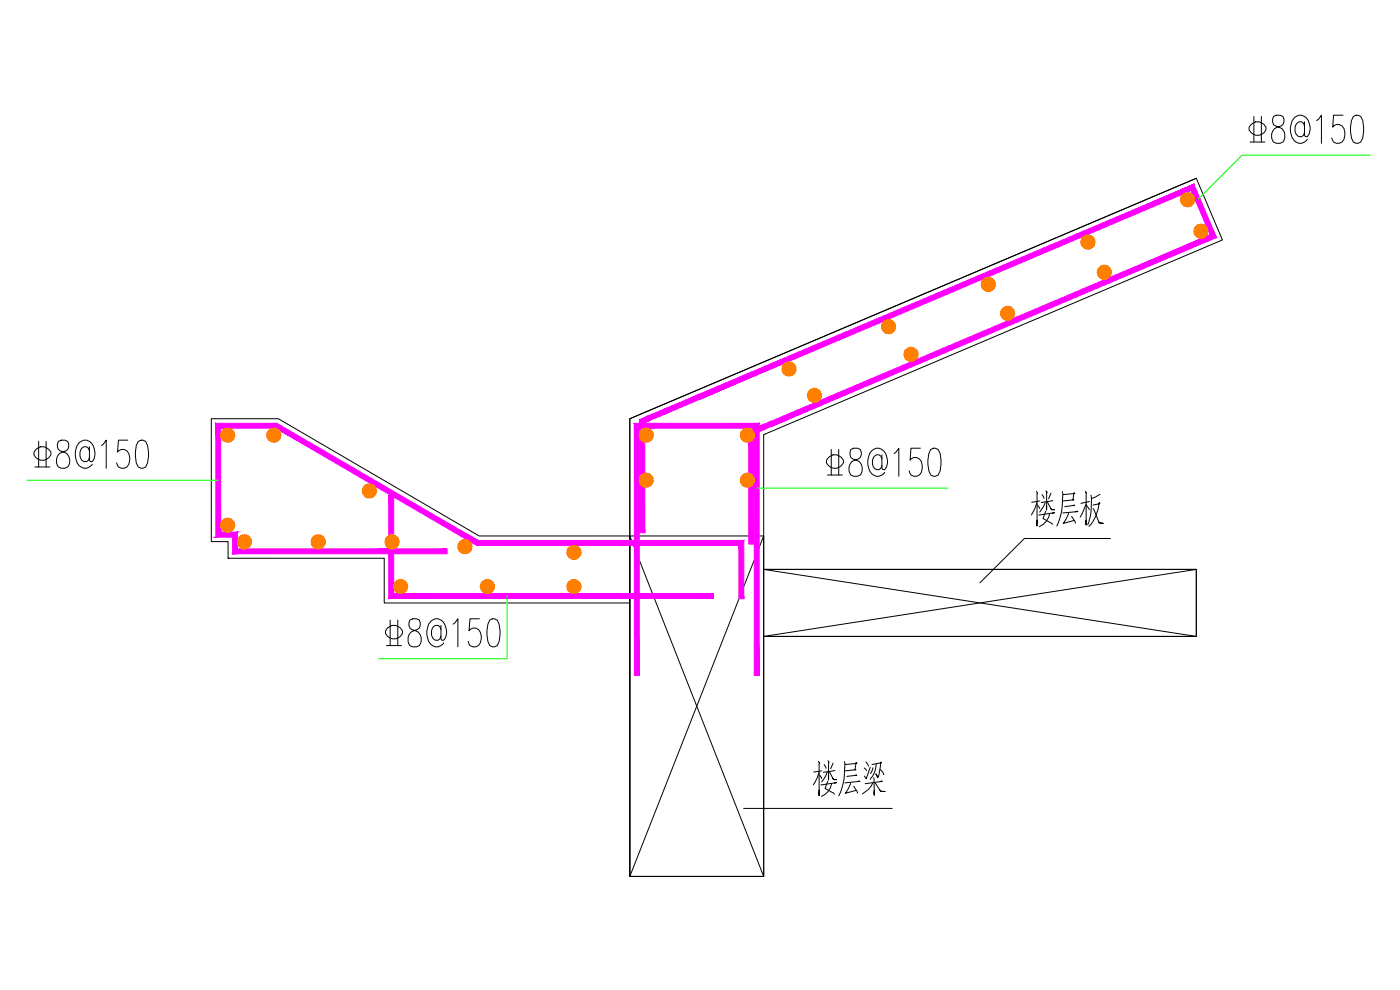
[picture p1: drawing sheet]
<svg xmlns="http://www.w3.org/2000/svg" width="420mm" height="297mm" viewBox="0 0 420 297" stroke-linecap="round" stroke-linejoin="round" font-family="sans-serif">
<defs><g id="words">
<text font-size="16.3" x="242.7" y="240.2">楼层梁</text>
<text font-size="15.9" x="308.3" y="159.1">楼层板</text>
</g></defs>
<!-- layer: S-OTHER-THIN -->
<g fill="none" stroke="#000" stroke-width=".3">
<path d="M359 53.5l7.9 18.5-137.7 58.4v40.4h129.8M359 53.5l-170 72.1v35.2l40.2 102.2M359 53.5l-170 72.1v137.4M63.4 125.6h20.1l60.3 35.2h45.2v20.1h-73.7v-13.4h-46.8v-5h-5.1zM189 160.8h40.2v102.2h-40.2zM229.2 170.8h129.8v20.2h-129.8zM229.2 160.8l-40.2 102.2M229.2 170.8l129.8 20.2M333.2 161.6h-25.8l-13.3 13.3M359 170.8v20.2h-129.8M359 170.8l-129.8 20.2M189 180.9v82.1h40.2"/>
<path d="M229.2 191v72M223.2 242.6h44.6"/>
</g>
<!-- layer: S-REIN -->
<g fill="#f0f" stroke="#f0f" stroke-width=".3">
<path d="M190.4 127v75.7h1.5zM190.4 127l1.5 1.5v74.2zM190.4 127l1.5 1.5 35.9-1.5zM191.9 128.5l35.9-1.5-1.4 1.5zM226.4 128.5l1.4 74.2v-75.7zM226.4 128.5l1.4 74.2h-1.4z"/>
<path d="M221.8 163.6v16h1.4zM223.2 162.2v17.4l-1.4-16zM189 163.6h32.8l1.4-1.4zM189 162.2h34.2l-34.2 1.4zM186.9 163.6h2.1v-1.4zM186.9 162.2h2.1l-2.1 1.4zM143 163.6h43.9v-1.4zM143.4 162.2h43.5l-43.9 1.4zM82.8 128.5l60.2 35.1 .4-1.4zM83.1 127l60.3 35.2-60.6-33.7zM66.3 128.5h16.5l.3-1.5zM64.8 127h18.3l-16.8 1.5zM64.8 127l1.5 32.7v-31.2zM64.8 127l1.5 32.7-1.5 1.4zM66.3 159.7l-1.5 1.4 6.4-1.4zM64.8 161.1l6.4-1.4-1.4 1.4zM71.2 159.7l-1.4 1.4 1.4 3.6zM69.8 161.1l1.4 3.6-1.4 1.4zM71.2 164.7l-1.4 1.4 47.6-1.4zM69.8 166.1l47.6-1.4v1.4zM117.4 164.7v1.4l16.8-1.4zM117.4 166.1l16.8-1.4v1.4z"/>
<path d="M116.7 148.7l1.5 16.7v-16.7zM116.7 148.7l1.5 16.7h-1.5zM116.7 165.4l1.5 12.7v-12.7zM116.7 165.4l1.5 12.7-1.5 1.5zM118.2 178.1l-1.5 1.5 70.2-1.5zM116.7 179.6l70.2-1.5v1.5zM186.9 178.1v1.5l2.1-1.5zM186.9 179.6l2.1-1.5v1.5zM189 178.1v1.5l25.1-1.5zM189 179.6l25.1-1.5v1.5z"/>
<path d="M224.7 129.3v33.9h1.5zM224.7 129.3l1.5 .9v33zM224.7 129.3l1.5 .9 2.7-2.7zM228.9 127.5l.6 1.3-3.3 1.4zM228.9 127.5l.6 1.3 1.5-2.2zM231 126.6l.6 1.3-2.1 .9zM231 126.6l.6 1.3 131.6-57.4zM231.6 127.9l131.6-57.4 1.9 .8zM357.5 57.2l5.7 13.3 1.9 .8zM358.3 55.3l6.8 16-7.6-14.1zM210.2 119.7l147.3-62.5 .8-1.9zM209.6 118.3l148.7-63-148.1 64.4zM199.6 124.2l10.6-4.5-.6-1.4zM199 122.9l10.6-4.6-10 5.9zM194.6 126.3l5-2.1-.6-1.3zM194.1 125l4.9-2.1-4.4 3.4zM194.1 125l-.6 1.8 1.1-.5zM192.1 125.8l2-.8-.6 1.8zM192.1 125.8l1.4 34v-33zM192.1 125.8l1.4 34h-1.4z"/>
</g>
<!-- layer: S-REIN-POINT -->
<g fill="#ff7f00" stroke="#ff7f00" stroke-width=".3">
<path d="M191.9 130.6v.5l2-.5zM191.9 131.1l2-.5-1.8 1zM192.1 131.6l.3 .5 1.5-1.5z"/>
<path d="M192.4 132.1l.5 .3 1-1.8zM193.9 130.6l-.5 2-.5-.2zM193.9 130.6l-.5 2 .5 .1z"/>
<path d="M193.9 130.6v2.1l.6-.1zM193.9 130.6l1.1 1.8-.5 .2zM193.9 130.6l1.1 1.8 .4-.3z"/>
<path d="M193.9 130.6l1.5 1.5 .3-.5zM193.9 130.6l2.1 .5-.3 .5zM193.9 130.6l2.1 .5v-.5z"/>
<path d="M193.9 130.6h2.1v-.6zM193.9 130.6l1.8-1.1 .3 .5zM193.9 130.6l1.8-1.1-.3-.4z"/>
<path d="M195 128.8l-1.1 1.8 1.5-1.5zM194.5 128.6l.5 .2-1.1 1.8zM193.9 128.5v2.1l.6-2z"/>
<path d="M193.4 128.6l.5 2v-2.1zM192.9 128.8l.5-.2 .5 2zM192.4 129.1l1.5 1.5-1-1.8z"/>
<path d="M192.4 129.1l-.3 .4 1.8 1.1zM192.1 129.5l1.8 1.1-2-.6zM191.9 130v.6h2z"/>
<path d="M222.2 130.6v.5l2.1-.5zM222.2 131.1l2.1-.5-1.8 1zM222.5 131.6l.3 .5 1.5-1.5z"/>
<path d="M222.8 132.1l.4 .3 1.1-1.8zM224.3 130.6l-.6 2-.5-.2zM224.3 130.6l-.6 2 .6 .1z"/>
<path d="M224.3 130.6v2.1l.5-.1zM224.3 130.6l1 1.8-.5 .2zM224.3 130.6l1 1.8 .5-.3z"/>
<path d="M224.3 130.6l1.5 1.5 .3-.5zM224.3 130.6l2 .5-.2 .5zM224.3 130.6l2 .5 .1-.5z"/>
<path d="M224.3 130.6h2.1l-.1-.6zM224.3 130.6l1.8-1.1 .2 .5zM224.3 130.6l1.8-1.1-.3-.4z"/>
<path d="M225.3 128.8l-1 1.8 1.5-1.5zM224.8 128.6l.5 .2-1 1.8zM224.3 128.5v2.1l.5-2z"/>
<path d="M223.7 128.6l.6 2v-2.1zM223.2 128.8l.5-.2 .6 2zM222.8 129.1l1.5 1.5-1.1-1.8z"/>
<path d="M222.8 129.1l-.3 .4 1.8 1.1zM222.5 129.5l1.8 1.1-2.1-.6zM222.2 130v.6h2.1z"/>
<path d="M66.3 157.6v.5l2-.5zM66.3 158.1l2-.5-1.8 1zM66.5 158.6l.3 .4 1.5-1.4z"/>
<path d="M66.8 159l.5 .4 1-1.8zM68.3 157.6l-.5 2-.5-.2zM68.3 157.6l-.5 2 .5 .1z"/>
<path d="M68.3 157.6v2.1l.6-.1zM68.3 157.6l1.1 1.8-.5 .2zM68.3 157.6l1.1 1.8 .4-.4z"/>
<path d="M68.3 157.6l1.5 1.4 .3-.4zM68.3 157.6l2.1 .5-.3 .5zM68.3 157.6l2.1 .5v-.5z"/>
<path d="M68.3 157.6h2.1v-.6zM68.3 157.6l1.8-1.1 .3 .5zM68.3 157.6l1.8-1.1-.3-.4z"/>
<path d="M69.4 155.8l-1.1 1.8 1.5-1.5zM68.9 155.6l.5 .2-1.1 1.8zM68.3 155.5v2.1l.6-2z"/>
<path d="M67.8 155.6l.5 2v-2.1zM67.3 155.8l.5-.2 .5 2zM66.8 156.1l1.5 1.5-1-1.8z"/>
<path d="M66.8 156.1l-.3 .4 1.8 1.1zM66.5 156.5l1.8 1.1-2-.6zM66.3 157v.6h2z"/>
<path d="M66.3 130.6v.5l2-.5zM66.3 131.1l2-.5-1.8 1zM66.5 131.6l.3 .5 1.5-1.5z"/>
<path d="M66.8 132.1l.5 .3 1-1.8zM68.3 130.6l-.5 2-.5-.2zM68.3 130.6l-.5 2 .5 .1z"/>
<path d="M68.3 130.6v2.1l.6-.1zM68.3 130.6l1.1 1.8-.5 .2zM68.3 130.6l1.1 1.8 .4-.3z"/>
<path d="M68.3 130.6l1.5 1.5 .3-.5zM68.3 130.6l2.1 .5-.3 .5zM68.3 130.6l2.1 .5v-.5z"/>
<path d="M68.3 130.6h2.1v-.6zM68.3 130.6l1.8-1.1 .3 .5zM68.3 130.6l1.8-1.1-.3-.4z"/>
<path d="M69.4 128.8l-1.1 1.8 1.5-1.5zM68.9 128.6l.5 .2-1.1 1.8zM68.3 128.5v2.1l.6-2z"/>
<path d="M67.8 128.6l.5 2v-2.1zM67.3 128.8l.5-.2 .5 2zM66.8 129.1l1.5 1.5-1-1.8z"/>
<path d="M66.8 129.1l-.3 .4 1.8 1.1zM66.5 129.5l1.8 1.1-2-.6zM66.3 130v.6h2z"/>
<path d="M71.2 162.6l.1 .5 2.1-.5zM71.3 163.1l2.1-.5-1.9 1zM71.5 163.6l.4 .5 1.5-1.5z"/>
<path d="M73.4 162.6l-1.5 1.5 .4 .3zM73.4 162.6l-.6 2-.5-.2zM73.4 162.6l-.6 2 .6 .1z"/>
<path d="M73.4 162.6v2.1l.5-.1zM73.4 162.6l1 1.8-.5 .2zM73.4 162.6l1 1.8 .4-.3z"/>
<path d="M73.4 162.6l1.4 1.5 .4-.5zM73.4 162.6l2 .5-.2 .5zM73.4 162.6l2 .5v-.5z"/>
<path d="M73.4 162.6h2v-.6zM73.4 162.6l1.8-1.1 .2 .5zM73.4 162.6l1.8-1.1-.4-.4z"/>
<path d="M74.4 160.8l-1 1.8 1.4-1.5zM73.9 160.6l.5 .2-1 1.8zM73.4 160.5v2.1l.5-2z"/>
<path d="M72.8 160.6l.6 2v-2.1zM72.3 160.8l.5-.2 .6 2zM71.9 161.1l1.5 1.5-1.1-1.8z"/>
<path d="M71.9 161.1l-.4 .4 1.9 1.1zM71.5 161.5l1.9 1.1-2.1-.6zM71.3 162l-.1 .6h2.2z"/>
<path d="M80.1 130.6v.5l2.1-.5zM80.1 131.1l2.1-.5-1.9 1zM80.3 131.6l.4 .5 1.5-1.5z"/>
<path d="M80.7 132.1l.5 .3 1-1.8zM82.2 130.6l-.6 2-.4-.2zM82.2 130.6l-.6 2 .6 .1z"/>
<path d="M82.2 130.6v2.1l.5-.1zM82.2 130.6l1 1.8-.5 .2zM82.2 130.6l1 1.8 .5-.3z"/>
<path d="M82.2 130.6l1.5 1.5 .3-.5zM82.2 130.6l2 .5-.2 .5zM82.2 130.6l2 .5 .1-.5z"/>
<path d="M82.2 130.6h2.1l-.1-.6zM82.2 130.6l1.8-1.1 .2 .5zM83.7 129.1l-1.5 1.5 1.8-1.1z"/>
<path d="M83.2 128.8l-1 1.8 1.5-1.5zM82.7 128.6l.5 .2-1 1.8zM82.2 128.5v2.1l.5-2z"/>
<path d="M81.6 128.6l.6 2v-2.1zM81.2 128.8l.4-.2 .6 2zM80.7 129.1l1.5 1.5-1-1.8z"/>
<path d="M80.7 129.1l-.4 .4 1.9 1.1zM80.3 129.5l1.9 1.1-2.1-.6zM80.1 130v.6h2.1z"/>
<path d="M118.2 176v.5l2-.5zM118.2 176.5l2-.5-1.8 1zM118.4 177l.3 .5 1.5-1.5z"/>
<path d="M118.7 177.5l.5 .3 1-1.8zM120.2 176l-.5 2-.5-.2zM120.2 176l-.5 2 .5 .1z"/>
<path d="M120.2 176v2.1l.6-.1zM120.2 176l1.1 1.8-.5 .2zM120.2 176l1.1 1.8 .4-.3z"/>
<path d="M120.2 176l1.5 1.5 .3-.5zM120.2 176l2.1 .5-.3 .5zM120.2 176l2.1 .5v-.5z"/>
<path d="M120.2 176h2.1v-.5zM120.2 176l1.8-1.1 .3 .6zM120.2 176l1.8-1.1-.3-.4z"/>
<path d="M121.3 174.2l-1.1 1.8 1.5-1.5zM120.8 174l.5 .2-1.1 1.8zM120.2 173.9v2.1l.6-2z"/>
<path d="M119.7 174l.5 2v-2.1zM119.2 174.2l.5-.2 .5 2zM118.7 174.5l1.5 1.5-1-1.8z"/>
<path d="M118.7 174.5l-.3 .4 1.8 1.1zM118.4 174.9l1.8 1.1-2-.5zM118.2 175.5v.5h2z"/>
<path d="M354.3 59.9l.1 .6 2-.6zM354.4 60.5l2-.6-1.8 1.1zM354.6 61l.3 .4 1.5-1.5z"/>
<path d="M356.4 59.9l-1.5 1.5 .4 .4zM356.4 59.9l-.5 2.1-.6-.2zM356.4 59.9l-.5 2.1h.5z"/>
<path d="M356.4 59.9v2.1h.6zM356.4 59.9l1.1 1.9-.5 .2zM356.4 59.9l1.1 1.9 .4-.4z"/>
<path d="M356.4 59.9l1.5 1.5 .3-.4zM356.4 59.9l2 .6-.2 .5zM356.4 59.9l2 .6 .1-.6z"/>
<path d="M356.4 59.9h2.1l-.1-.5zM356.4 59.9l1.8-1 .2 .5zM356.4 59.9l1.8-1-.3-.5z"/>
<path d="M357.5 58.1l-1.1 1.8 1.5-1.5zM357 57.9l.5 .2-1.1 1.8zM356.4 57.9v2l.6-2z"/>
<path d="M355.9 57.9l.5 2v-2zM355.3 58.1l.6-.2 .5 2zM354.9 58.4l1.5 1.5-1.1-1.8z"/>
<path d="M354.9 58.4l-.3 .5 1.8 1zM354.6 58.9l1.8 1-2-.5zM354.4 59.4l-.1 .5h2.1z"/>
<path d="M358.3 69.4l.1 .5 2-.5zM358.4 69.9l2-.5-1.8 1zM358.6 70.4l.3 .5 1.5-1.5z"/>
<path d="M358.9 70.9l.5 .3 1-1.8zM360.4 69.4l-.5 2-.5-.2zM360.4 69.4l-.5 2 .5 .1z"/>
<path d="M360.4 69.4v2.1l.5-.1zM360.4 69.4l1 1.8-.5 .2zM360.4 69.4l1 1.8 .5-.3z"/>
<path d="M360.4 69.4l1.5 1.5 .3-.5zM360.4 69.4l2 .5-.2 .5zM360.4 69.4l2 .5 .1-.5z"/>
<path d="M360.4 69.4h2.1l-.1-.6zM360.4 69.4l1.8-1 .2 .4zM360.4 69.4l1.8-1-.3-.5z"/>
<path d="M361.4 67.5l-1 1.9 1.5-1.5zM360.9 67.3l.5 .2-1 1.9zM360.4 67.3v2.1l.5-2.1z"/>
<path d="M359.9 67.3l.5 2.1v-2.1zM359.4 67.5l.5-.2 .5 2.1zM358.9 67.9l1.5 1.5-1-1.9z"/>
<path d="M358.9 67.9l-.3 .5 1.8 1zM358.6 68.4l1.8 1-2-.6zM358.4 68.8l-.1 .6h2.1z"/>
<path d="M115.6 162.6l.1 .5 1.9-.5zM115.7 163.1l1.9-.5-1.7 1zM115.9 163.6l.3 .5 1.4-1.5z"/>
<path d="M116.2 164.1l.4 .3 1-1.8zM117.6 162.6l-.5 2-.5-.2zM117.6 162.6l-.5 2 .5 .1z"/>
<path d="M117.6 162.6v2.1l.6-.1zM117.6 162.6l1.1 1.8-.5 .2zM117.6 162.6l1.1 1.8 .4-.3z"/>
<path d="M117.6 162.6l1.5 1.5 .4-.5zM117.6 162.6l2.1 .5-.2 .5zM117.6 162.6l2.1 .5 .1-.5z"/>
<path d="M117.6 162.6h2.2l-.1-.6zM117.6 162.6l1.9-1.1 .2 .5zM117.6 162.6l1.9-1.1-.4-.4z"/>
<path d="M118.7 160.8l-1.1 1.8 1.5-1.5zM118.2 160.6l.5 .2-1.1 1.8zM117.6 160.5v2.1l.6-2z"/>
<path d="M117.1 160.6l.5 2v-2.1zM116.6 160.8l.5-.2 .5 2zM116.2 161.1l1.4 1.5-1-1.8z"/>
<path d="M116.2 161.1l-.3 .4 1.7 1.1zM115.9 161.5l1.7 1.1-1.9-.6zM115.7 162l-.1 .6h2z"/>
<path d="M93.4 162.6l.1 .5 2-.5zM93.5 163.1l2-.5-1.8 1zM93.7 163.6l.3 .5 1.5-1.5z"/>
<path d="M94 164.1l.4 .3 1.1-1.8zM95.5 162.6l-.5 2-.6-.2zM95.5 162.6l-.5 2 .5 .1z"/>
<path d="M95.5 162.6v2.1l.6-.1zM95.5 162.6l1.1 1.8-.5 .2zM95.5 162.6l1.1 1.8 .4-.3z"/>
<path d="M95.5 162.6l1.5 1.5 .3-.5zM95.5 162.6l2 .5-.2 .5zM95.5 162.6l2 .5 .1-.5z"/>
<path d="M95.5 162.6h2.1l-.1-.6zM95.5 162.6l1.8-1.1 .2 .5zM95.5 162.6l1.8-1.1-.3-.4z"/>
<path d="M96.6 160.8l-1.1 1.8 1.5-1.5zM96.1 160.6l.5 .2-1.1 1.8zM95.5 160.5v2.1l.6-2z"/>
<path d="M95 160.6l.5 2v-2.1zM94.4 160.8l.6-.2 .5 2zM94 161.1l1.5 1.5-1.1-1.8z"/>
<path d="M94 161.1l-.3 .4 1.8 1.1zM93.7 161.5l1.8 1.1-2-.6zM93.5 162l-.1 .6h2.1z"/>
<path d="M108.8 147.3v.6l2.1-.6zM108.8 147.9l2.1-.6-1.8 1zM109.1 148.3l.3 .5 1.5-1.5z"/>
<path d="M109.4 148.8l.4 .3 1.1-1.8zM110.9 147.3l-.6 2-.5-.2zM110.9 147.3l-.6 2 .6 .1z"/>
<path d="M110.9 147.3v2.1l.5-.1zM110.9 147.3l1 1.8-.5 .2zM110.9 147.3l1 1.8 .5-.3z"/>
<path d="M110.9 147.3l1.5 1.5 .2-.5zM110.9 147.3l2 .6-.3 .4zM110.9 147.3l2 .6v-.6z"/>
<path d="M110.9 147.3h2v-.5zM110.9 147.3l1.7-1.1 .3 .6zM110.9 147.3l1.7-1.1-.2-.4z"/>
<path d="M111.9 145.5l-1 1.8 1.5-1.5zM111.4 145.3l.5 .2-1 1.8zM110.9 145.2v2.1l.5-2z"/>
<path d="M110.3 145.3l.6 2v-2.1zM109.8 145.5l.5-.2 .6 2zM109.4 145.8l1.5 1.5-1.1-1.8z"/>
<path d="M109.4 145.8l-.3 .4 1.8 1.1zM109.1 146.2l1.8 1.1-2.1-.5zM108.8 146.8v.5h2.1z"/>
<path d="M137.5 164v.6l2-.6zM137.5 164.6l2-.6-1.8 1.1zM137.7 165.1l.3 .4 1.5-1.5z"/>
<path d="M138 165.5l.5 .3 1-1.8zM139.5 164l-.5 2.1-.5-.3zM139.5 164l-.5 2.1h.5z"/>
<path d="M139.5 164v2.1h.6zM139.5 164l1.1 1.8-.5 .3zM139.5 164l1.1 1.8 .4-.3z"/>
<path d="M139.5 164l1.5 1.5 .4-.4zM139.5 164l2.1 .6-.2 .5zM139.5 164l2.1 .6v-.6z"/>
<path d="M139.5 164h2.1v-.5zM139.5 164l1.9-1 .2 .5zM139.5 164l1.9-1-.4-.5z"/>
<path d="M140.6 162.2l-1.1 1.8 1.5-1.5zM140.1 162l.5 .2-1.1 1.8zM139.5 161.9v2.1l.6-2z"/>
<path d="M139 162l.5 2v-2.1zM138.5 162.2l.5-.2 .5 2zM138 162.5l1.5 1.5-1-1.8z"/>
<path d="M138 162.5l-.3 .5 1.8 1zM137.7 163l1.8 1-2-.5zM137.5 163.5v.5h2z"/>
<path d="M170.2 165.7v.6l2.1-.6zM170.2 166.3l2.1-.6-1.9 1.1zM170.4 166.8l.4 .4 1.5-1.5z"/>
<path d="M170.8 167.2l.4 .3 1.1-1.8zM172.3 165.7l-.6 2.1-.5-.3zM172.3 165.7l-.6 2.1h.6z"/>
<path d="M172.3 165.7v2.1h.5zM172.3 165.7l1 1.8-.5 .3zM172.3 165.7l1 1.8 .4-.3z"/>
<path d="M172.3 165.7l1.4 1.5 .4-.4zM172.3 165.7l2 .6-.2 .5zM172.3 165.7l2 .6 .1-.6z"/>
<path d="M172.3 165.7h2.1l-.1-.5zM172.3 165.7l1.8-1 .2 .5zM172.3 165.7l1.8-1-.4-.5z"/>
<path d="M173.3 163.9l-1 1.8 1.4-1.5zM172.8 163.7l.5 .2-1 1.8zM172.3 163.6v2.1l.5-2z"/>
<path d="M171.7 163.7l.6 2v-2.1zM171.2 163.9l.5-.2 .6 2zM170.8 164.2l1.5 1.5-1.1-1.8z"/>
<path d="M170.8 164.2l-.4 .5 1.9 1zM170.4 164.7l1.9 1-2.1-.5zM170.2 165.2v.5h2.1z"/>
<path d="M144.1 176l.1 .5 2.1-.5zM144.2 176.5l2.1-.5-1.9 1zM144.4 177l.4 .5 1.5-1.5z"/>
<path d="M144.8 177.5l.4 .3 1.1-1.8zM146.3 176l-.6 2-.5-.2zM146.3 176l-.6 2 .6 .1z"/>
<path d="M146.3 176v2.1l.5-.1zM146.3 176l1 1.8-.5 .2zM146.3 176l1 1.8 .4-.3z"/>
<path d="M146.3 176l1.4 1.5 .4-.5zM146.3 176l2 .5-.2 .5zM146.3 176l2 .5v-.5z"/>
<path d="M146.3 176h2v-.5zM146.3 176l1.8-1.1 .2 .6zM146.3 176l1.8-1.1-.4-.4z"/>
<path d="M147.3 174.2l-1 1.8 1.4-1.5zM146.8 174l.5 .2-1 1.8zM146.3 173.9v2.1l.5-2z"/>
<path d="M145.7 174l.6 2v-2.1zM145.2 174.2l.5-.2 .6 2zM144.8 174.5l1.5 1.5-1.1-1.8z"/>
<path d="M144.8 174.5l-.4 .4 1.9 1.1zM144.4 174.9l1.9 1.1-2.1-.5zM144.2 175.5l-.1 .5h2.2z"/>
<path d="M170.2 176v.5l2.1-.5zM170.2 176.5l2.1-.5-1.9 1zM170.4 177l.4 .5 1.5-1.5z"/>
<path d="M170.8 177.5l.4 .3 1.1-1.8zM172.3 176l-.6 2-.5-.2zM172.3 176l-.6 2 .6 .1z"/>
<path d="M172.3 176v2.1l.5-.1zM172.3 176l1 1.8-.5 .2zM172.3 176l1 1.8 .4-.3z"/>
<path d="M172.3 176l1.4 1.5 .4-.5zM172.3 176l2 .5-.2 .5zM172.3 176l2 .5 .1-.5z"/>
<path d="M172.3 176h2.1l-.1-.5zM172.3 176l1.8-1.1 .2 .6zM172.3 176l1.8-1.1-.4-.4z"/>
<path d="M173.3 174.2l-1 1.8 1.4-1.5zM172.8 174l.5 .2-1 1.8zM172.3 173.9v2.1l.5-2z"/>
<path d="M171.7 174l.6 2v-2.1zM171.2 174.2l.5-.2 .6 2zM170.8 174.5l1.5 1.5-1.1-1.8z"/>
<path d="M170.8 174.5l-.4 .4 1.9 1.1zM170.4 174.9l1.9 1.1-2.1-.5zM170.2 175.5v.5h2.1z"/>
<path d="M191.9 144.1v.5l2-.5zM191.9 144.6l2-.5-1.8 1zM192.1 145.1l.3 .5 1.5-1.5z"/>
<path d="M192.4 145.6l.5 .3 1-1.8zM193.9 144.1l-.5 2-.5-.2zM193.9 144.1l-.5 2 .5 .1z"/>
<path d="M193.9 144.1v2.1l.6-.1zM193.9 144.1l1.1 1.8-.5 .2zM193.9 144.1l1.1 1.8 .4-.3z"/>
<path d="M193.9 144.1l1.5 1.5 .3-.5zM193.9 144.1l2.1 .5-.3 .5zM193.9 144.1l2.1 .5v-.5z"/>
<path d="M193.9 144.1h2.1v-.6zM193.9 144.1l1.8-1.1 .3 .5zM193.9 144.1l1.8-1.1-.3-.4z"/>
<path d="M195 142.3l-1.1 1.8 1.5-1.5zM194.5 142.1l.5 .2-1.1 1.8zM193.9 142v2.1l.6-2z"/>
<path d="M193.4 142.1l.5 2v-2.1zM192.9 142.3l.5-.2 .5 2zM192.4 142.6l1.5 1.5-1-1.8z"/>
<path d="M192.4 142.6l-.3 .4 1.8 1.1zM192.1 143l1.8 1.1-2-.6zM191.9 143.5v.6h2z"/>
<path d="M222.2 144.1v.5l2.1-.5zM222.2 144.6l2.1-.5-1.8 1zM222.5 145.1l.3 .5 1.5-1.5z"/>
<path d="M222.8 145.6l.4 .3 1.1-1.8zM224.3 144.1l-.6 2-.5-.2zM224.3 144.1l-.6 2 .6 .1z"/>
<path d="M224.3 144.1v2.1l.5-.1zM224.3 144.1l1 1.8-.5 .2zM224.3 144.1l1 1.8 .5-.3z"/>
<path d="M224.3 144.1l1.5 1.5 .3-.5zM224.3 144.1l2 .5-.2 .5zM224.3 144.1l2 .5 .1-.5z"/>
<path d="M224.3 144.1h2.1l-.1-.6zM224.3 144.1l1.8-1.1 .2 .5zM224.3 144.1l1.8-1.1-.3-.4z"/>
<path d="M225.3 142.3l-1 1.8 1.5-1.5zM224.8 142.1l.5 .2-1 1.8zM224.3 142v2.1l.5-2z"/>
<path d="M223.7 142.1l.6 2v-2.1zM223.2 142.3l.5-.2 .6 2zM222.8 142.6l1.5 1.5-1.1-1.8z"/>
<path d="M222.8 142.6l-.3 .4 1.8 1.1zM222.5 143l1.8 1.1-2.1-.6zM222.2 143.5v.6h2.1z"/>
<path d="M234.7 110.7l.1 .5 2-.5zM234.8 111.2l2-.5-1.9 1zM234.9 111.7l.4 .5 1.5-1.5z"/>
<path d="M235.3 112.2l.5 .3 1-1.8zM236.8 110.7l-.6 2-.4-.2zM236.8 110.7l-.6 2 .6 .1z"/>
<path d="M236.8 110.7v2.1l.5-.1zM236.8 110.7l1 1.8-.5 .2zM236.8 110.7l1 1.8 .5-.3z"/>
<path d="M236.8 110.7l1.5 1.5 .3-.5zM236.8 110.7l2 .5-.2 .5zM236.8 110.7l2 .5 .1-.5z"/>
<path d="M236.8 110.7h2.1l-.1-.5zM236.8 110.7l1.8-1 .2 .5zM236.8 110.7l1.8-1-.3-.5z"/>
<path d="M237.8 108.9l-1 1.8 1.5-1.5zM237.3 108.7l.5 .2-1 1.8zM236.8 108.6v2.1l.5-2z"/>
<path d="M236.2 108.7l.6 2v-2.1zM235.8 108.9l.4-.2 .6 2zM235.3 109.2l1.5 1.5-1-1.8z"/>
<path d="M235.3 109.2l-.4 .5 1.9 1zM234.9 109.7l1.9 1-2-.5zM234.8 110.2l-.1 .5h2.1z"/>
<path d="M264.6 98l.1 .6 2-.6zM264.7 98.6l2-.6-1.8 1.1zM264.9 99.1l.3 .4 1.5-1.5z"/>
<path d="M265.2 99.5l.4 .4 1.1-1.9zM266.7 98l-.6 2.1-.5-.2zM266.7 98l-.6 2.1h.6z"/>
<path d="M266.7 98v2.1h.6zM266.7 98l1 1.9-.4 .2zM266.7 98l1 1.9 .5-.4z"/>
<path d="M266.7 98l1.5 1.5 .3-.4zM266.7 98l2 .6-.2 .5zM266.7 98l2 .6 .1-.6z"/>
<path d="M266.7 98h2.1l-.1-.5zM266.7 98l1.8-1 .2 .5zM266.7 98l1.8-1-.3-.5z"/>
<path d="M267.7 96.2l-1 1.8 1.5-1.5zM267.3 96l.4 .2-1 1.8zM266.7 95.9v2.1l.6-2z"/>
<path d="M266.1 96l.6 2v-2.1zM265.6 96.2l.5-.2 .6 2zM265.2 96.5l1.5 1.5-1.1-1.8z"/>
<path d="M265.2 96.5l-.3 .5 1.8 1zM264.9 97l1.8 1-2-.5zM264.7 97.5l-.1 .5h2.1z"/>
<path d="M294.5 85.3l.1 .6 2-.6zM294.6 85.9l2-.6-1.8 1.1zM294.8 86.4l.3 .4 1.5-1.5z"/>
<path d="M295.1 86.8l.4 .4 1.1-1.9zM296.6 85.3l-.6 2.1-.5-.2zM296.6 85.3l-.6 2.1h.6z"/>
<path d="M296.6 85.3v2.1h.5zM296.6 85.3l1 1.9-.5 .2zM296.6 85.3l1 1.9 .5-.4z"/>
<path d="M296.6 85.3l1.5 1.5 .3-.4zM296.6 85.3l2 .6-.2 .5zM296.6 85.3l2 .6 .1-.6z"/>
<path d="M296.6 85.3h2.1l-.1-.5zM296.6 85.3l1.8-1 .2 .5zM296.6 85.3l1.8-1-.3-.5z"/>
<path d="M297.6 83.5l-1 1.8 1.5-1.5zM297.1 83.3l.5 .2-1 1.8zM296.6 83.2v2.1l.5-2z"/>
<path d="M296 83.3l.6 2v-2.1zM295.5 83.5l.5-.2 .6 2zM295.1 83.8l1.5 1.5-1.1-1.8z"/>
<path d="M295.1 83.8l-.3 .5 1.8 1zM294.8 84.3l1.8 1-2-.5zM294.6 84.8l-.1 .5h2.1z"/>
<path d="M324.4 72.6l.1 .6 2-.6zM324.5 73.2l2-.6-1.8 1.1zM324.7 73.7l.3 .4 1.5-1.5z"/>
<path d="M325 74.1l.5 .4 1-1.9zM326.5 72.6l-.5 2.1-.5-.2zM326.5 72.6l-.5 2.1h.5z"/>
<path d="M326.5 72.6v2.1h.5zM326.5 72.6l1 1.9-.5 .2zM326.5 72.6l1 1.9 .5-.4z"/>
<path d="M326.5 72.6l1.5 1.5 .3-.4zM326.5 72.6l2 .6-.2 .5zM326.5 72.6l2 .6 .1-.6z"/>
<path d="M326.5 72.6h2.1l-.1-.5zM326.5 72.6l1.8-1 .2 .5zM326.5 72.6l1.8-1-.3-.5z"/>
<path d="M327.5 70.8l-1 1.8 1.5-1.5zM327 70.6l.5 .2-1 1.8zM326.5 70.6v2l.5-2z"/>
<path d="M326 70.6l.5 2v-2zM325.5 70.8l.5-.2 .5 2zM325 71.1l1.5 1.5-1-1.8z"/>
<path d="M325 71.1l-.3 .5 1.8 1zM324.7 71.6l1.8 1-2-.5zM324.5 72.1l-.1 .5h2.1z"/>
<path d="M329.3 81.7l.1 .5 2-.5zM329.4 82.2l2-.5-1.8 1zM329.6 82.7l.3 .5 1.5-1.5z"/>
<path d="M329.9 83.2l.5 .3 1-1.8zM331.4 81.7l-.5 2-.5-.2zM331.4 81.7l-.5 2 .5 .1z"/>
<path d="M331.4 81.7v2.1l.5-.1zM331.4 81.7l1 1.8-.5 .2zM331.4 81.7l1 1.8 .5-.3z"/>
<path d="M331.4 81.7l1.5 1.5 .3-.5zM331.4 81.7l2 .5-.2 .5zM331.4 81.7l2 .5 .1-.5z"/>
<path d="M331.4 81.7h2.1l-.1-.6zM331.4 81.7l1.8-1.1 .2 .5zM332.9 80.2l-1.5 1.5 1.8-1.1z"/>
<path d="M332.4 79.9l-1 1.8 1.5-1.5zM331.9 79.7l.5 .2-1 1.8zM331.4 79.6v2.1l.5-2z"/>
<path d="M330.9 79.7l.5 2v-2.1zM330.4 79.9l.5-.2 .5 2zM329.9 80.2l1.5 1.5-1-1.8z"/>
<path d="M329.9 80.2l-.3 .4 1.8 1.1zM329.6 80.6l1.8 1.1-2-.6zM329.4 81.1l-.1 .6h2.1z"/>
<path d="M300.3 94l.1 .6 2-.6zM300.4 94.6l2-.6-1.8 1.1zM300.6 95.1l.3 .4 1.5-1.5z"/>
<path d="M300.9 95.5l.5 .3 1-1.8zM302.4 94l-.5 2-.5-.2zM302.4 94l-.5 2 .5 .1z"/>
<path d="M302.4 94v2.1l.5-.1zM302.4 94l1 1.8-.5 .2zM302.4 94l1 1.8 .5-.3z"/>
<path d="M302.4 94l1.5 1.5 .3-.4zM302.4 94l2 .6-.2 .5zM302.4 94l2 .6 .1-.6z"/>
<path d="M302.4 94h2.1l-.1-.5zM302.4 94l1.8-1.1 .2 .6zM303.9 92.5l-1.5 1.5 1.8-1.1z"/>
<path d="M303.4 92.2l-1 1.8 1.5-1.5zM302.9 92l.5 .2-1 1.8zM302.4 91.9v2.1l.5-2z"/>
<path d="M301.9 92l.5 2v-2.1zM301.4 92.2l.5-.2 .5 2zM300.9 92.5l1.5 1.5-1-1.8z"/>
<path d="M300.9 92.5l-.3 .4 1.8 1.1zM300.6 92.9l1.8 1.1-2-.5zM300.4 93.5l-.1 .5h2.1z"/>
<path d="M271.3 106.3l.1 .5 2-.5zM271.4 106.8l2-.5-1.8 1zM271.6 107.3l.3 .5 1.5-1.5z"/>
<path d="M271.9 107.8l.5 .3 1-1.8zM273.4 106.3l-.5 2-.5-.2zM273.4 106.3l-.5 2 .5 .1z"/>
<path d="M273.4 106.3v2.1l.5-.1zM273.4 106.3l1 1.8-.5 .2zM273.4 106.3l1 1.8 .5-.3z"/>
<path d="M273.4 106.3l1.5 1.5 .3-.5zM273.4 106.3l2 .5-.2 .5zM273.4 106.3l2 .5 .1-.5z"/>
<path d="M273.4 106.3h2.1l-.1-.5zM273.4 106.3l1.8-1 .2 .5zM273.4 106.3l1.8-1-.3-.5z"/>
<path d="M274.4 104.5l-1 1.8 1.5-1.5zM273.9 104.3l.5 .2-1 1.8zM273.4 104.2v2.1l.5-2z"/>
<path d="M272.9 104.3l.5 2v-2.1zM272.4 104.5l.5-.2 .5 2zM271.9 104.8l1.5 1.5-1-1.8z"/>
<path d="M271.9 104.8l-.3 .5 1.8 1zM271.6 105.3l1.8 1-2-.5zM271.4 105.8l-.1 .5h2.1z"/>
<path d="M242.3 118.6l.1 .6 2-.6zM242.4 119.2l2-.6-1.8 1.1zM242.6 119.7l.3 .4 1.5-1.5z"/>
<path d="M244.4 118.6l-1.5 1.5 .5 .3zM244.4 118.6l-.5 2-.5-.2zM244.4 118.6l-.5 2 .5 .1z"/>
<path d="M244.4 118.6v2.1l.5-.1zM244.4 118.6l1 1.8-.5 .2zM244.4 118.6l1 1.8 .5-.3z"/>
<path d="M244.4 118.6l1.5 1.5 .3-.4zM244.4 118.6l2 .6-.2 .5zM244.4 118.6l2 .6 .1-.6z"/>
<path d="M244.4 118.6h2.1l-.1-.5zM244.4 118.6l1.8-1 .2 .5zM244.4 118.6l1.8-1-.3-.5z"/>
<path d="M245.4 116.8l-1 1.8 1.5-1.5zM244.9 116.6l.5 .2-1 1.8zM244.4 116.5v2.1l.5-2z"/>
<path d="M243.9 116.6l.5 2v-2.1zM243.4 116.8l.5-.2 .5 2zM242.9 117.1l1.5 1.5-1-1.8z"/>
<path d="M242.9 117.1l-.3 .5 1.8 1zM242.6 117.6l1.8 1-2-.5zM242.4 118.1l-.1 .5h2.1z"/>
</g>
<!-- layer: S-OTHER-THIN -->
<path d="M411.4 46.6h-38.6l-13.3 13.3M8.1 144.1h57.4M227.1 146.5h57.4M152.2 178.8v18.8h-38.6" fill="none" stroke="#0f0" stroke-width=".3"/>
<!-- layer: S-TEXT -->
<g fill="none" stroke="#000" stroke-width=".3">
<path d="M375.5 37.4a2.72 2.72 0 0 1 4.4 .8 2.46 2.46 0 0 1-1.3 2.2 2.46 2.46 0 0 1-2.6-.2 1.62 1.62 0 0 1-1.1-1.2 1.62 1.62 0 0 1 .6-1.6zM376.3 35v7.6M378.5 35v7.6M382.2 35a2.11 2.11 0 0 0 1.7 3.2 2.89 2.89 0 0 1 1.1 4.4 2.13 2.13 0 0 1-2.6 .2 2.13 2.13 0 0 1-.8-2.6 2.88 2.88 0 0 1 2.9-2.4 2.04 2.04 0 0 0 .5-2.8l-.8-.4h-1.2zM391.5 37.8l-.3-.8-.5-.4a1.76 1.76 0 0 0-2 1.6 2.47 2.47 0 0 0 1.1 2.8h.9l.5-.4 .3-.8M391.5 36.6v4l.3 .4h.5a4.3 4.3 0 0 0-1.6-6.4 2.88 2.88 0 0 0-3.1 2.4 5.1 5.1 0 0 0 1.4 5.6 2.35 2.35 0 0 0 3.3-.8M395.1 36.2l.6-.4 .9-1.2v8.4M403.1 34.6h-2.9l-.2 3.6a1.89 1.89 0 0 1 1.8-.9 1.89 1.89 0 0 1 1.6 1.3 4.1 4.1 0 0 1-.6 4 1.89 1.89 0 0 1-3.1-1.2M406.1 35l.9-.4 1.4 .4a8.9 8.9 0 0 1 0 7.6l-.9 .4-1.4-.4a8.9 8.9 0 0 1 0-7.6zM375.2 42.6h4.4M10.8 134.9a2.76 2.76 0 0 1 4.5 .8 2.52 2.52 0 0 1-4 2 1.66 1.66 0 0 1-.5-2.8zM11.6 132.4v7.7"/>
<path d="M13.8 132.4v7.7M17.5 132.4a2.07 2.07 0 0 0 1.7 3.3 2.84 2.84 0 0 1 1.1 4.4 2.11 2.11 0 0 1-2.6 .1 2.11 2.11 0 0 1-.7-2.5 2.88 2.88 0 0 1 2.8-2.4 2.04 2.04 0 0 0 .5-2.9l-.8-.3h-1.1zM26.8 135.3l-.3-.8-.5-.4a1.7 1.7 0 0 0-2 1.6 2.47 2.47 0 0 0 1.1 2.8h.9l.5-.4 .3-.8M26.8 134.1v4l.3 .4h.6a4.3 4.3 0 0 0-1.7-6.4 2.95 2.95 0 0 0-3.1 2.4 5 5 0 0 0 1.4 5.6 2.35 2.35 0 0 0 3.4-.8M30.5 133.7l1.4-1.6v8.4M38.4 132.1h-2.8l-.3 3.6a1.9 1.9 0 0 1 1.8-.9 1.9 1.9 0 0 1 1.6 1.3 3.9 3.9 0 0 1-.6 4 1.89 1.89 0 0 1-3.1-1.2M41.5 132.4l.8-.3 1.4 .3a8.9 8.9 0 0 1 0 7.7l-.8 .4-1.4-.4a8.9 8.9 0 0 1 0-7.7zM248.6 137.3a2.72 2.72 0 0 1 4.5 .8 2.46 2.46 0 0 1-1.3 2.2 2.46 2.46 0 0 1-2.6-.2 1.62 1.62 0 0 1-1.2-1.2 1.62 1.62 0 0 1 .6-1.6zM249.5 134.9v7.6M251.7 134.9v7.6M255.4 134.9a2.11 2.11 0 0 0 1.6 3.2 2.89 2.89 0 0 1 1.2 4.4 2.13 2.13 0 0 1-2.7 .2 2.13 2.13 0 0 1-.7-2.6 2.88 2.88 0 0 1 2.8-2.4 2.04 2.04 0 0 0 .6-2.8l-.9-.4h-1.1zM264.7 137.7l-.3-.8-.6-.4a1.76 1.76 0 0 0-2 1.6 2.47 2.47 0 0 0 1.2 2.8h.8l.6-.4 .3-.8"/>
<path d="M264.7 136.5v4l.3 .4h.5a4.3 4.3 0 0 0-1.7-6.4 2.88 2.88 0 0 0-3.1 2.4 5.1 5.1 0 0 0 1.4 5.6 2.35 2.35 0 0 0 3.4-.8M268.4 136.1l1.3-1.6v8.4M276.2 134.5h-2.8l-.3 3.6a1.89 1.89 0 0 1 1.9-.9 1.89 1.89 0 0 1 1.5 1.3 4.1 4.1 0 0 1-.6 4 1.89 1.89 0 0 1-3.1-1.2M279.3 134.9l.9-.4 1.4 .4a8.9 8.9 0 0 1 0 7.6l-.9 .4-1.4-.4a8.9 8.9 0 0 1 0-7.6zM10.5 140.1h4.5M248.3 142.5h4.5M116 193.7h4.5M116.2 188.5a2.76 2.76 0 0 1 4.6 .8 2.46 2.46 0 0 1-1.4 2.2 2.46 2.46 0 0 1-2.6-.2 1.64 1.64 0 0 1-.6-2.8zM117.1 186v7.7M119.4 186v7.7M123 186a2.07 2.07 0 0 0 1.7 3.3 2.89 2.89 0 0 1 1.2 4.4 2.13 2.13 0 0 1-2.7 .1 2.13 2.13 0 0 1-.7-2.5 2.88 2.88 0 0 1 2.8-2.4 2.1 2.1 0 0 0 .6-2.9l-.9-.3h-1.1zM132.3 188.9l-.3-.8-.5-.5a1.7 1.7 0 0 0-2 1.7 2.47 2.47 0 0 0 1.1 2.8h.9l.5-.4 .3-.8"/>
<path d="M132.3 187.6v4.1l.3 .4h.6a4.3 4.3 0 0 0-1.7-6.4 2.88 2.88 0 0 0-3.1 2.4 5.1 5.1 0 0 0 1.4 5.6 2.35 2.35 0 0 0 3.4-.8M136 187.3l.6-.5 .8-1.1v8.4M143.9 185.7h-2.8l-.3 3.6a1.9 1.9 0 0 1 1.8-.9 1.9 1.9 0 0 1 1.5 1.3 3.9 3.9 0 0 1-.5 4 1.89 1.89 0 0 1-3.1-1.2M147 186l.8-.3 1.4 .3a8.9 8.9 0 0 1 0 7.7l-.8 .4-1.4-.4a8.9 8.9 0 0 1 0-7.7z"/>
</g>
<use href="#words"/>
</svg>
